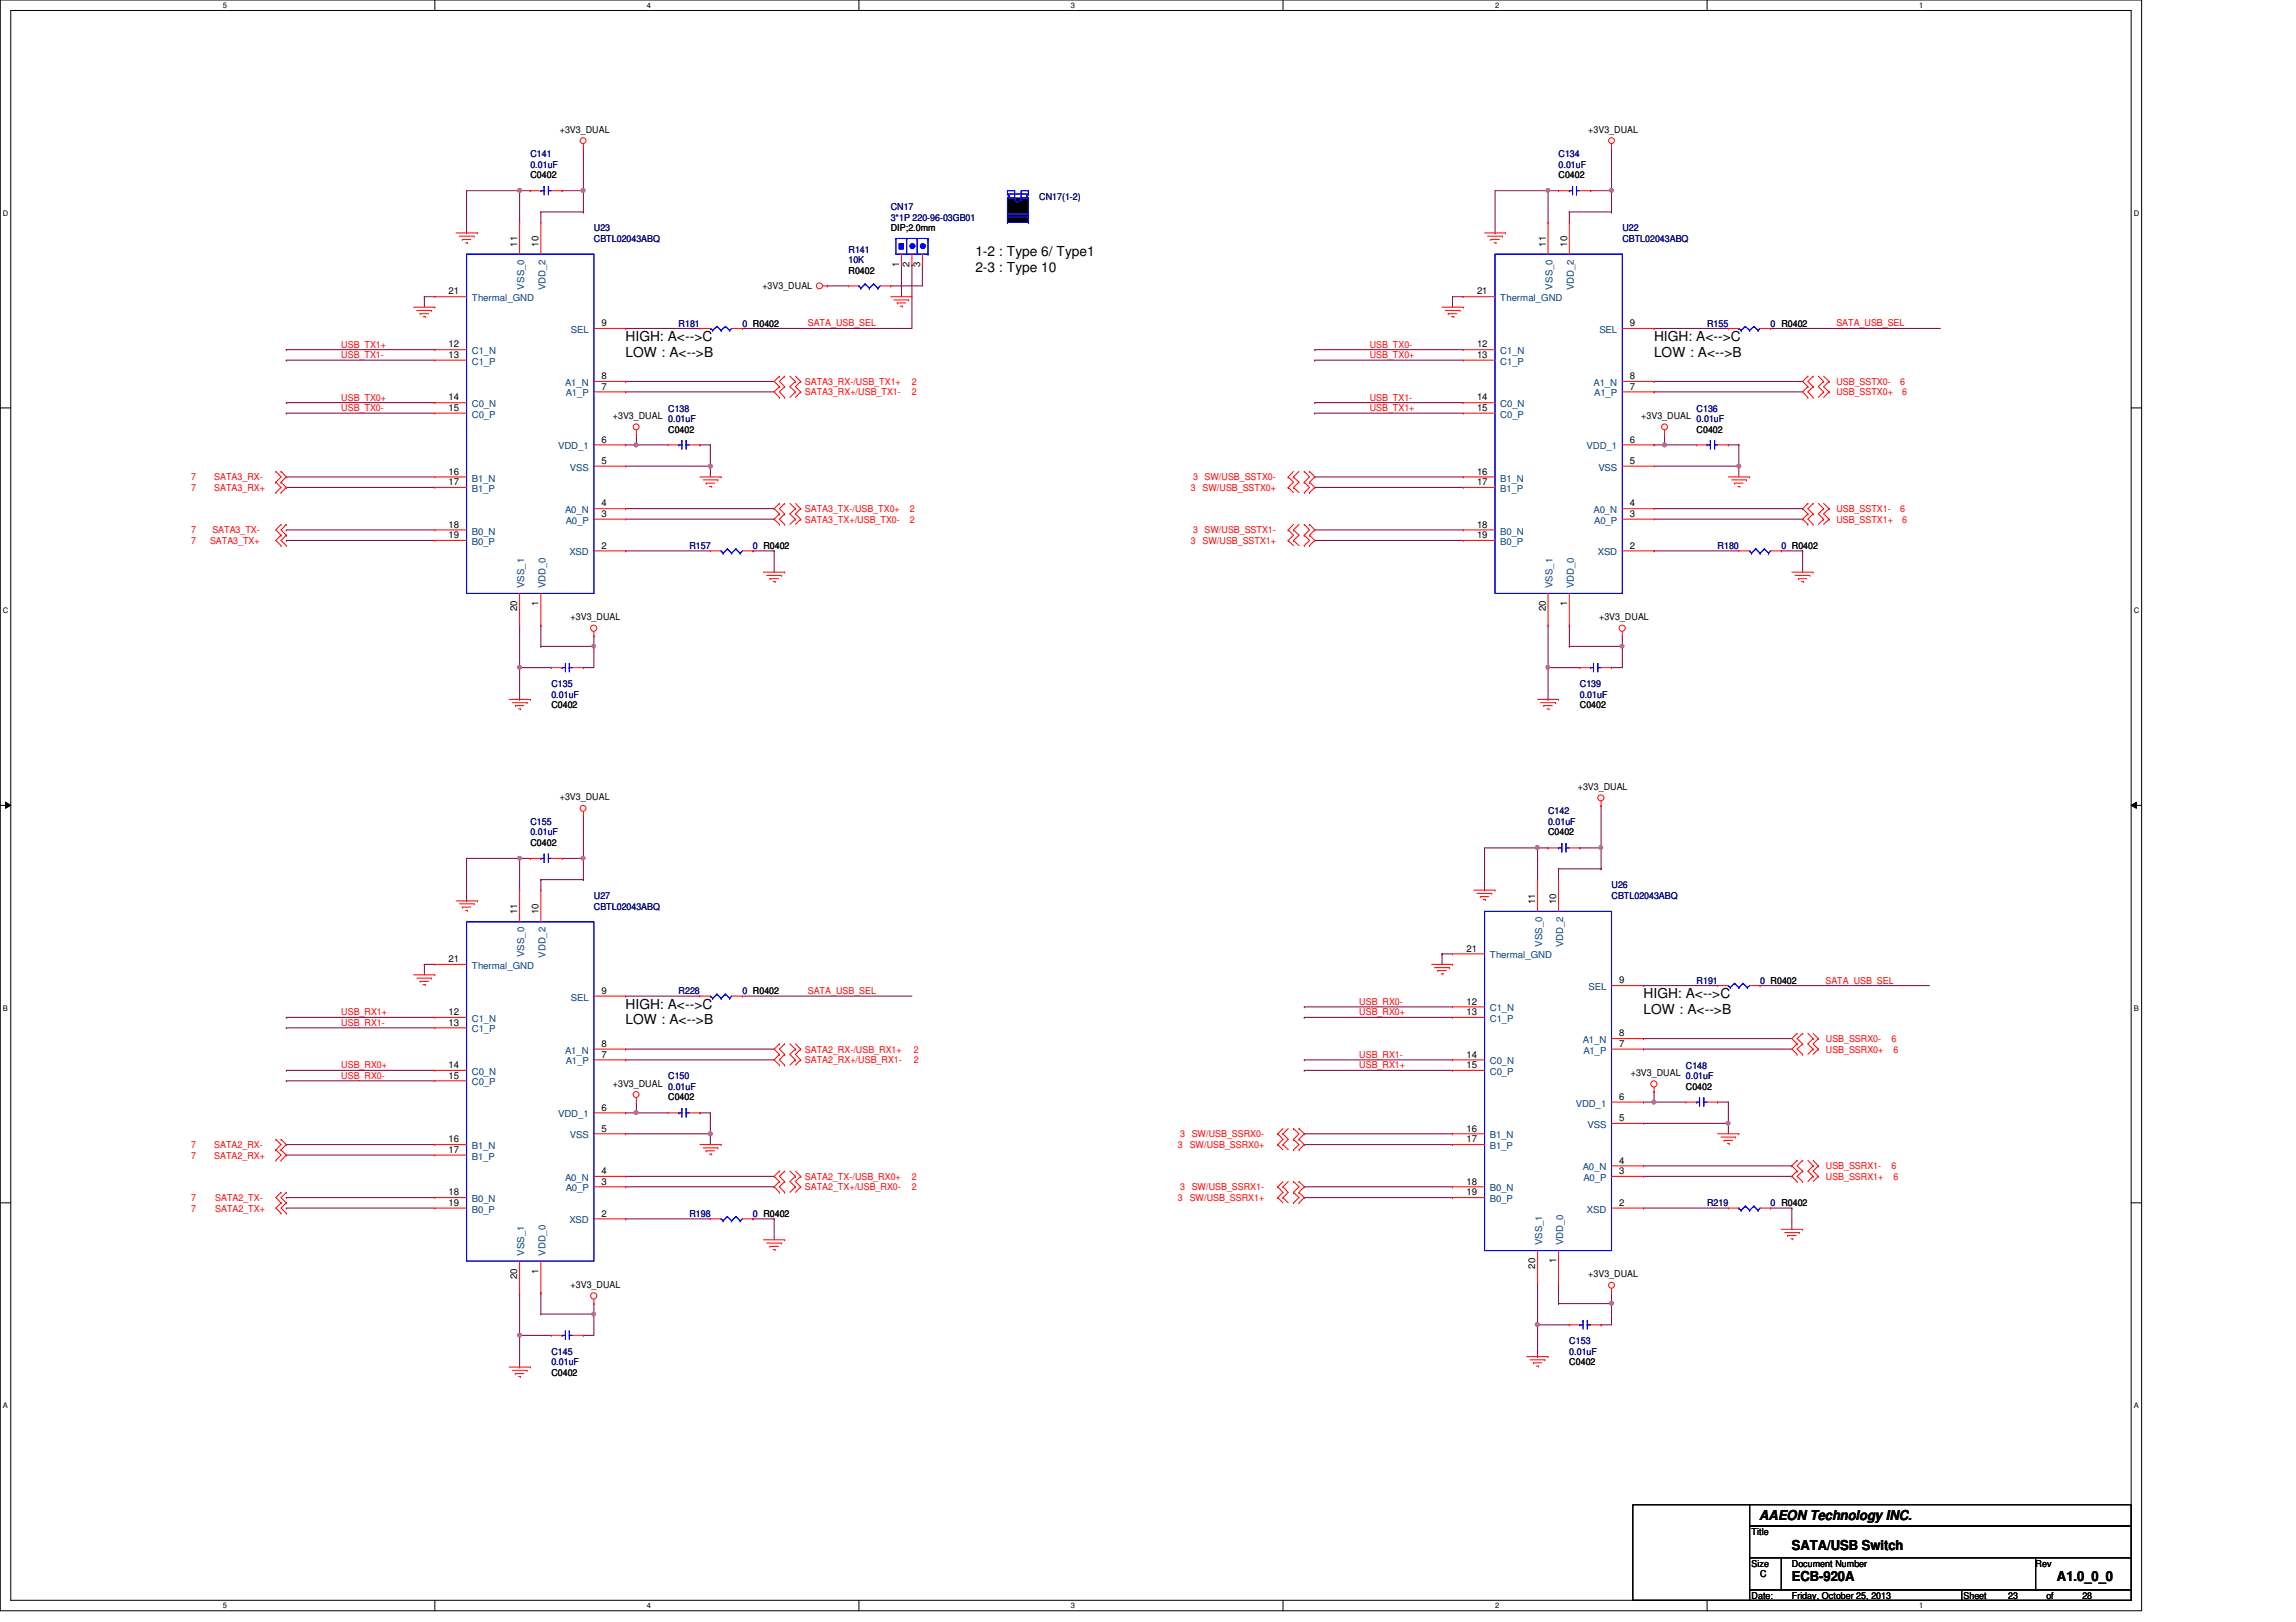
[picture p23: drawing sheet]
<svg xmlns="http://www.w3.org/2000/svg" width="297mm" height="210mm" viewBox="0 0 297 210" stroke-linecap="round" stroke-linejoin="round" font-family="sans-serif">
<defs><g id="words">
<g font-size="1.8">
<text x="126.2" y="33.1">1-2 : Type 6/ Type1</text>
<text x="126.2" y="35.2">2-3 : Type 10</text>
<text x="80.9" y="44.1">HIGH: A&lt;--&gt;C</text>
<text x="80.9" y="46.1">LOW : A&lt;--&gt;B</text>
<text x="214" y="44.1">HIGH: A&lt;--&gt;C</text>
<text x="214" y="46.1">LOW : A&lt;--&gt;B</text>
<text x="80.9" y="130.5">HIGH: A&lt;--&gt;C</text>
<text x="212.6" y="129.2">HIGH: A&lt;--&gt;C</text>
<text x="212.6" y="131.2">LOW : A&lt;--&gt;B</text>
<text x="80.9" y="132.5">LOW : A&lt;--&gt;B</text>
<text x="227.6" y="196.8">AAEON Technology INC.</text>
<text x="231.8" y="200.5">SATA/USB Switch</text>
<text x="231.8" y="204.6">ECB-920A</text>
<text x="266.1" y="204.6">A1.0_0_0</text>
</g>
<g font-size="1.2">
<text x="72.4" y="17.2">+3V3_DUAL</text>
<text x="205.5" y="17.2">+3V3_DUAL</text>
<text x="68.6" y="23.1">C0402</text>
<text x="201.6" y="23.1">C0402</text>
<text x="115.2" y="29.9">DIP;2.0mm</text>
<text x="66.9" y="31.9" transform="rotate(-90 66.9 31.9)">11</text>
<text x="69.7" y="31.9" transform="rotate(-90 69.7 31.9)">10</text>
<text x="109.8" y="35.4">R0402</text>
<text x="116.3" y="34.5" transform="rotate(-90 116.3 34.5)">1</text>
<text x="117.7" y="34.5" transform="rotate(-90 117.7 34.5)">2</text>
<text x="119" y="34.5" transform="rotate(-90 119 34.5)">3</text>
<text x="200" y="31.9" transform="rotate(-90 200 31.9)">11</text>
<text x="202.7" y="31.9" transform="rotate(-90 202.7 31.9)">10</text>
<text x="58" y="38.1">21</text>
<text x="98.6" y="37.3">+3V3_DUAL</text>
<text x="191.1" y="38.1">21</text>
<text x="58" y="45">12</text>
<text x="58" y="46.3">13</text>
<text x="77.8" y="42.2">9</text>
<text x="191.1" y="45">12</text>
<text x="191.1" y="46.3">13</text>
<text x="210.9" y="42.2">9</text>
<text x="58" y="51.8">14</text>
<text x="58" y="53.2">15</text>
<text x="77.8" y="50.4">7</text>
<text x="77.8" y="49.1">8</text>
<text x="191.1" y="51.8">14</text>
<text x="191.1" y="53.2">15</text>
<text x="210.9" y="50.4">7</text>
<text x="210.9" y="49.1">8</text>
<text x="77.8" y="57.3">6</text>
<text x="79.3" y="54.2">+3V3_DUAL</text>
<text x="86.4" y="56">C0402</text>
<text x="210.9" y="57.3">6</text>
<text x="212.3" y="54.2">+3V3_DUAL</text>
<text x="219.5" y="56">C0402</text>
<text x="58" y="61.4">16</text>
<text x="58" y="62.8">17</text>
<text x="77.8" y="65.5">4</text>
<text x="77.8" y="60">5</text>
<text x="191.1" y="61.4">16</text>
<text x="191.1" y="62.8">17</text>
<text x="210.9" y="65.5">4</text>
<text x="210.9" y="60">5</text>
<text x="58" y="69.6">19</text>
<text x="58" y="68.3">18</text>
<text x="77.8" y="66.9">3</text>
<text x="77.8" y="71">2</text>
<text x="191.1" y="69.6">19</text>
<text x="191.1" y="68.3">18</text>
<text x="210.9" y="66.9">3</text>
<text x="210.9" y="71">2</text>
<text x="66.9" y="79.1" transform="rotate(-90 66.9 79.1)">20</text>
<text x="69.7" y="78.4" transform="rotate(-90 69.7 78.4)">1</text>
<text x="73.8" y="80.3">+3V3_DUAL</text>
<text x="200" y="79.1" transform="rotate(-90 200 79.1)">20</text>
<text x="202.7" y="78.4" transform="rotate(-90 202.7 78.4)">1</text>
<text x="206.9" y="80.3">+3V3_DUAL</text>
<text x="71.3" y="91.7">C0402</text>
<text x="204.4" y="91.7">C0402</text>
<text x="72.4" y="103.6">+3V3_DUAL</text>
<text x="204.1" y="102.2">+3V3_DUAL</text>
<text x="68.6" y="109.5">C0402</text>
<text x="200.3" y="108.1">C0402</text>
<text x="66.9" y="118.3" transform="rotate(-90 66.9 118.3)">11</text>
<text x="69.7" y="118.3" transform="rotate(-90 69.7 118.3)">10</text>
<text x="198.6" y="117" transform="rotate(-90 198.6 117)">11</text>
<text x="201.3" y="117" transform="rotate(-90 201.3 117)">10</text>
<text x="58" y="124.5">21</text>
<text x="189.7" y="123.1">21</text>
<text x="58" y="131.4">12</text>
<text x="77.8" y="128.6">9</text>
<text x="189.7" y="130">12</text>
<text x="189.7" y="131.4">13</text>
<text x="209.5" y="127.3">9</text>
<text x="58" y="132.7">13</text>
<text x="77.8" y="136.9">7</text>
<text x="77.8" y="135.5">8</text>
<text x="189.7" y="136.9">14</text>
<text x="209.5" y="135.5">7</text>
<text x="209.5" y="134.1">8</text>
<text x="58" y="138.2">14</text>
<text x="58" y="139.6">15</text>
<text x="77.8" y="143.7">6</text>
<text x="79.3" y="140.6">+3V3_DUAL</text>
<text x="86.4" y="142.4">C0402</text>
<text x="189.7" y="138.2">15</text>
<text x="209.5" y="142.3">6</text>
<text x="211" y="139.2">+3V3_DUAL</text>
<text x="218.1" y="141">C0402</text>
<text x="58" y="147.8">16</text>
<text x="58" y="149.2">17</text>
<text x="77.8" y="146.4">5</text>
<text x="189.7" y="146.4">16</text>
<text x="189.7" y="147.8">17</text>
<text x="209.5" y="145.1">5</text>
<text x="58" y="154.7">18</text>
<text x="77.8" y="153.3">3</text>
<text x="77.8" y="151.9">4</text>
<text x="189.7" y="154.7">19</text>
<text x="189.7" y="153.3">18</text>
<text x="209.5" y="151.9">3</text>
<text x="209.5" y="150.6">4</text>
<text x="58" y="156">19</text>
<text x="77.8" y="157.4">2</text>
<text x="209.5" y="156">2</text>
<text x="66.9" y="165.5" transform="rotate(-90 66.9 165.5)">20</text>
<text x="69.7" y="164.8" transform="rotate(-90 69.7 164.8)">1</text>
<text x="73.8" y="166.7">+3V3_DUAL</text>
<text x="198.6" y="164.2" transform="rotate(-90 198.6 164.2)">20</text>
<text x="201.3" y="163.5" transform="rotate(-90 201.3 163.5)">1</text>
<text x="205.5" y="165.3">+3V3_DUAL</text>
<text x="71.3" y="178.1">C0402</text>
<text x="203" y="176.7">C0402</text>
<text x="226.6" y="198.6">Title</text>
<text x="226.6" y="202.7">Size</text>
<text x="231.8" y="202.7">Document Number</text>
<text x="263.4" y="202.7">Rev</text>
<text x="226.6" y="206.9">Date:</text>
<text x="227.7" y="204.1">C</text>
<text x="231.8" y="206.9">Friday, October 25, 2013</text>
<text x="254" y="206.9">Sheet</text>
<text x="259.8" y="206.9">23</text>
<text x="264.7" y="206.9">of</text>
<text x="269.4" y="206.9">28</text>
</g>
<g font-size="1.2" fill="#000080">
<text x="68.6" y="20.3">C141</text>
<text x="68.6" y="21.7">0.01uF</text>
<text x="201.6" y="20.3">C134</text>
<text x="201.6" y="21.7">0.01uF</text>
<text x="76.8" y="29.9">U23</text>
<text x="115.2" y="27.2">CN17</text>
<text x="115.2" y="28.6">3*1P 220-96-03GB01</text>
<text x="134.4" y="25.8">CN17(1-2)</text>
<text x="209.9" y="29.9">U22</text>
<text x="76.8" y="31.3">CBTL02043ABQ</text>
<text x="109.8" y="32.7">R141</text>
<text x="109.8" y="34">10K</text>
<text x="209.9" y="31.3">CBTL02043ABQ</text>
<text x="87.8" y="42.3">R181</text>
<text x="96.1" y="42.3">0 R0402</text>
<text x="220.8" y="42.3">R155</text>
<text x="229.1" y="42.3">0 R0402</text>
<text x="86.4" y="53.3">C138</text>
<text x="219.5" y="53.3">C136</text>
<text x="86.4" y="54.6">0.01uF</text>
<text x="219.5" y="54.6">0.01uF</text>
<text x="89.2" y="71.1">R157</text>
<text x="97.4" y="71.1">0 R0402</text>
<text x="222.2" y="71.1">R180</text>
<text x="230.5" y="71.1">0 R0402</text>
<text x="71.3" y="88.9">C135</text>
<text x="204.4" y="88.9">C139</text>
<text x="71.3" y="90.3">0.01uF</text>
<text x="204.4" y="90.3">0.01uF</text>
<text x="68.6" y="106.7">C155</text>
<text x="200.3" y="105.4">C142</text>
<text x="200.3" y="106.7">0.01uF</text>
<text x="68.6" y="108.1">0.01uF</text>
<text x="76.8" y="116.3">U27</text>
<text x="76.8" y="117.7">CBTL02043ABQ</text>
<text x="208.5" y="115">U26</text>
<text x="208.5" y="116.3">CBTL02043ABQ</text>
<text x="87.8" y="128.7">R228</text>
<text x="96.1" y="128.7">0 R0402</text>
<text x="219.5" y="127.3">R191</text>
<text x="227.7" y="127.3">0 R0402</text>
<text x="86.4" y="139.7">C150</text>
<text x="86.4" y="141">0.01uF</text>
<text x="218.1" y="138.3">C148</text>
<text x="218.1" y="139.7">0.01uF</text>
<text x="89.2" y="157.5">R198</text>
<text x="97.4" y="157.5">0 R0402</text>
<text x="220.8" y="156.1">R219</text>
<text x="229.1" y="156.1">0 R0402</text>
<text x="203" y="173.9">C153</text>
<text x="71.3" y="175.3">C145</text>
<text x="71.3" y="176.7">0.01uF</text>
<text x="203" y="175.3">0.01uF</text>
</g>
<g font-size="1.2" fill="#004080">
<text x="61" y="39">Thermal_GND</text>
<text x="67.8" y="37.5" transform="rotate(-90 67.8 37.5)">VSS_0</text>
<text x="70.6" y="37.5" transform="rotate(-90 70.6 37.5)">VDD_2</text>
<text x="194.1" y="39">Thermal_GND</text>
<text x="200.9" y="37.5" transform="rotate(-90 200.9 37.5)">VSS_0</text>
<text x="203.6" y="37.5" transform="rotate(-90 203.6 37.5)">VDD_2</text>
<text x="61" y="45.8">C1_N</text>
<text x="61" y="47.2">C1_P</text>
<text x="73.9" y="43.1">SEL</text>
<text x="194.1" y="45.8">C1_N</text>
<text x="194.1" y="47.2">C1_P</text>
<text x="206.9" y="43.1">SEL</text>
<text x="61" y="52.7">C0_N</text>
<text x="73.1" y="50">A1_N</text>
<text x="73.2" y="51.3">A1_P</text>
<text x="194.1" y="52.7">C0_N</text>
<text x="206.2" y="50">A1_N</text>
<text x="206.2" y="51.3">A1_P</text>
<text x="61" y="54.1">C0_P</text>
<text x="72.2" y="58.2">VDD_1</text>
<text x="194.1" y="54.1">C0_P</text>
<text x="205.3" y="58.2">VDD_1</text>
<text x="61" y="62.3">B1_N</text>
<text x="61" y="63.7">B1_P</text>
<text x="73.7" y="60.9">VSS</text>
<text x="194.1" y="62.3">B1_N</text>
<text x="194.1" y="63.7">B1_P</text>
<text x="206.8" y="60.9">VSS</text>
<text x="61" y="70.5">B0_P</text>
<text x="61" y="69.2">B0_N</text>
<text x="73.1" y="66.4">A0_N</text>
<text x="73.2" y="67.8">A0_P</text>
<text x="73.7" y="71.9">XSD</text>
<text x="194.1" y="70.5">B0_P</text>
<text x="194.1" y="69.2">B0_N</text>
<text x="206.2" y="66.4">A0_N</text>
<text x="206.2" y="67.8">A0_P</text>
<text x="206.7" y="71.9">XSD</text>
<text x="67.8" y="76.1" transform="rotate(-90 67.8 76.1)">VSS_1</text>
<text x="70.6" y="76.1" transform="rotate(-90 70.6 76.1)">VDD_0</text>
<text x="200.9" y="76.1" transform="rotate(-90 200.9 76.1)">VSS_1</text>
<text x="203.6" y="76.1" transform="rotate(-90 203.6 76.1)">VDD_0</text>
<text x="61" y="125.4">Thermal_GND</text>
<text x="67.8" y="123.9" transform="rotate(-90 67.8 123.9)">VSS_0</text>
<text x="70.6" y="124" transform="rotate(-90 70.6 124)">VDD_2</text>
<text x="192.7" y="124">Thermal_GND</text>
<text x="199.5" y="122.5" transform="rotate(-90 199.5 122.5)">VSS_0</text>
<text x="202.2" y="122.6" transform="rotate(-90 202.2 122.6)">VDD_2</text>
<text x="73.9" y="129.5">SEL</text>
<text x="192.7" y="130.9">C1_N</text>
<text x="205.5" y="128.1">SEL</text>
<text x="61" y="132.2">C1_N</text>
<text x="61" y="133.6">C1_P</text>
<text x="73.1" y="136.4">A1_N</text>
<text x="73.2" y="137.8">A1_P</text>
<text x="192.7" y="137.8">C0_N</text>
<text x="192.7" y="132.2">C1_P</text>
<text x="204.8" y="135">A1_N</text>
<text x="204.8" y="136.4">A1_P</text>
<text x="61" y="139.1">C0_N</text>
<text x="61" y="140.5">C0_P</text>
<text x="192.7" y="139.1">C0_P</text>
<text x="203.9" y="143.2">VDD_1</text>
<text x="61" y="148.7">B1_N</text>
<text x="72.2" y="144.6">VDD_1</text>
<text x="73.7" y="147.3">VSS</text>
<text x="192.7" y="147.3">B1_N</text>
<text x="192.7" y="148.7">B1_P</text>
<text x="205.4" y="146">VSS</text>
<text x="61" y="150.1">B1_P</text>
<text x="61" y="155.6">B0_N</text>
<text x="73.1" y="152.8">A0_N</text>
<text x="73.2" y="154.2">A0_P</text>
<text x="192.7" y="155.6">B0_P</text>
<text x="192.7" y="154.2">B0_N</text>
<text x="204.8" y="151.5">A0_N</text>
<text x="204.8" y="152.8">A0_P</text>
<text x="61" y="156.9">B0_P</text>
<text x="73.7" y="158.3">XSD</text>
<text x="199.5" y="161.2" transform="rotate(-90 199.5 161.2)">VSS_1</text>
<text x="202.2" y="161.2" transform="rotate(-90 202.2 161.2)">VDD_0</text>
<text x="205.3" y="156.9">XSD</text>
<text x="67.8" y="162.5" transform="rotate(-90 67.8 162.5)">VSS_1</text>
<text x="70.6" y="162.5" transform="rotate(-90 70.6 162.5)">VDD_0</text>
</g>
<g font-size="1.2" fill="#f00">
<text x="44.2" y="46.4">USB_TX1-</text>
<text x="44.2" y="45">USB_TX1+</text>
<text x="104.5" y="42.2">SATA_USB_SEL</text>
<text x="177.2" y="46.4">USB_TX0+</text>
<text x="177.2" y="45">USB_TX0-</text>
<text x="237.6" y="42.2">SATA_USB_SEL</text>
<text x="44.2" y="53.2">USB_TX0-</text>
<text x="44.2" y="51.9">USB_TX0+</text>
<text x="104.1" y="51.2">SATA3_RX+/USB_TX1-</text>
<text x="104.1" y="49.8">SATA3_RX-/USB_TX1+</text>
<text x="118" y="51.2">2</text>
<text x="118" y="49.8">2</text>
<text x="177.2" y="51.9">USB_TX1-</text>
<text x="177.2" y="53.2">USB_TX1+</text>
<text x="237.6" y="51.2">USB_SSTX0+</text>
<text x="237.6" y="49.8">USB_SSTX0-</text>
<text x="245.8" y="49.8">6</text>
<text x="246.1" y="51.2">6</text>
<text x="24.7" y="62.1">7</text>
<text x="24.7" y="63.5">7</text>
<text x="27.7" y="62.1">SATA3_RX-</text>
<text x="27.7" y="63.5">SATA3_RX+</text>
<text x="154" y="63.5">3</text>
<text x="154.3" y="62.1">3 SW/USB_SSTX0-</text>
<text x="155.6" y="63.5">SW/USB_SSTX0+</text>
<text x="24.7" y="70.4">7</text>
<text x="24.7" y="69">7</text>
<text x="27.2" y="70.4">SATA3_TX+</text>
<text x="27.5" y="69">SATA3_TX-</text>
<text x="104.1" y="67.6">SATA3_TX+/USB_TX0-</text>
<text x="104.1" y="66.3">SATA3_TX-/USB_TX0+</text>
<text x="117.7" y="67.6">2</text>
<text x="117.7" y="66.3">2</text>
<text x="154" y="70.4">3</text>
<text x="154.3" y="69">3 SW/USB_SSTX1-</text>
<text x="155.6" y="70.4">SW/USB_SSTX1+</text>
<text x="237.6" y="66.3">USB_SSTX1-</text>
<text x="237.6" y="67.6">USB_SSTX1+</text>
<text x="245.8" y="66.3">6</text>
<text x="246.1" y="67.6">6</text>
<text x="44.2" y="131.4">USB_RX1+</text>
<text x="104.5" y="128.7">SATA_USB_SEL</text>
<text x="175.8" y="130">USB_RX0-</text>
<text x="175.8" y="131.4">USB_RX0+</text>
<text x="236.2" y="127.3">SATA_USB_SEL</text>
<text x="44.2" y="132.8">USB_RX1-</text>
<text x="104.1" y="136.2">SATA2_RX-/USB_RX1+</text>
<text x="104.1" y="137.6">SATA2_RX+/USB_RX1-</text>
<text x="118.2" y="137.6">2</text>
<text x="118.2" y="136.2">2</text>
<text x="175.8" y="136.9">USB_RX1-</text>
<text x="236.2" y="134.9">USB_SSRX0-</text>
<text x="236.2" y="136.2">USB_SSRX0+</text>
<text x="244.7" y="134.9">6</text>
<text x="245" y="136.2">6</text>
<text x="44.2" y="138.3">USB_RX0+</text>
<text x="44.2" y="139.6">USB_RX0-</text>
<text x="175.8" y="138.3">USB_RX1+</text>
<text x="24.7" y="148.6">7</text>
<text x="24.7" y="149.9">7</text>
<text x="27.7" y="148.6">SATA2_RX-</text>
<text x="27.7" y="149.9">SATA2_RX+</text>
<text x="152.4" y="148.6">3</text>
<text x="152.7" y="147.2">3 SW/USB_SSRX0-</text>
<text x="153.9" y="148.6">SW/USB_SSRX0+</text>
<text x="24.7" y="155.4">7</text>
<text x="27.9" y="155.4">SATA2_TX-</text>
<text x="104.1" y="154.1">SATA2_TX+/USB_RX0-</text>
<text x="104.1" y="152.7">SATA2_TX-/USB_RX0+</text>
<text x="118" y="154.1">2</text>
<text x="118" y="152.7">2</text>
<text x="152.4" y="155.4">3</text>
<text x="152.7" y="154.1">3 SW/USB_SSRX1-</text>
<text x="153.9" y="155.4">SW/USB_SSRX1+</text>
<text x="236.2" y="151.3">USB_SSRX1-</text>
<text x="236.2" y="152.7">USB_SSRX1+</text>
<text x="244.7" y="151.3">6</text>
<text x="245" y="152.7">6</text>
<text x="24.7" y="156.8">7</text>
<text x="27.9" y="156.8">SATA2_TX+</text>
</g>
<g font-size="1">
<text x="28.8" y="1">5</text>
<text x="83.7" y="1">4</text>
<text x="138.6" y="1">3</text>
<text x="193.4" y="1">2</text>
<text x="248.3" y="1">1</text>
<text x=".4" y="27.9">D</text>
<text x="276.1" y="27.9">D</text>
<text x=".4" y="79.4">C</text>
<text x="276.1" y="79.4">C</text>
<text x=".4" y="130.8">B</text>
<text x="276.1" y="130.8">B</text>
<text x=".4" y="182.2">A</text>
<text x="276.1" y="182.2">A</text>
<text x="28.8" y="208.1">5</text>
<text x="83.7" y="208.1">4</text>
<text x="138.6" y="208.1">3</text>
<text x="193.4" y="208.1">2</text>
<text x="248.3" y="208.1">1</text>
</g>
</g></defs>
<path d="M0 0h277.1v208.4h-277.1zM1.4 1.4h274.3v205.7h-274.3z" fill="none" stroke="#000" stroke-width=".13"/>
<g fill="#fff">
<path d="M28.8 .1h.6v1.1h-.6z"/>
<path d="M28.8 207.2h.6v1.1h-.6z"/>
</g>
<path d="M56.3 0v1.4M56.3 207.1v1.3" fill="none" stroke="#000" stroke-width=".13"/>
<g fill="#fff">
<path d="M83.7 .1h.5v1.1h-.5z"/>
<path d="M83.7 207.2h.5v1.1h-.5z"/>
</g>
<path d="M111.1 0v1.4M111.1 207.1v1.3" fill="none" stroke="#000" stroke-width=".13"/>
<g fill="#fff">
<path d="M138.6 .1h.5v1.1h-.5z"/>
<path d="M138.6 207.2h.5v1.1h-.5z"/>
</g>
<path d="M166 0v1.4M166 207.1v1.3" fill="none" stroke="#000" stroke-width=".13"/>
<g fill="#fff">
<path d="M193.4 .1h.6v1.1h-.6z"/>
<path d="M193.4 207.2h.6v1.1h-.6z"/>
</g>
<path d="M220.8 0v1.4M220.8 207.1v1.3" fill="none" stroke="#000" stroke-width=".13"/>
<g fill="#fff">
<path d="M248.3 .1h.5v1.1h-.5z"/>
<path d="M248.3 207.2h.5v1.1h-.5z"/>
<path d="M.4 27.1h.7v1.1h-.7z"/>
<path d="M276.1 27.1h.7v1.1h-.7z"/>
<path d="M.4 78.5h.7v1.1h-.7z"/>
<path d="M276.1 78.5h.7v1.1h-.7z"/>
</g>
<path d="M0 52.8h1.4M275.7 52.8h1.4" fill="none" stroke="#000" stroke-width=".13"/>
<g fill="#fff">
<path d="M.4 129.9h.6v1.1h-.6z"/>
<path d="M276.1 129.9h.6v1.1h-.6z"/>
</g>
<path d="M0 104.2h1.4M.7 103.8l.7 .4-.7 .4zM275.7 104.2l.7-.4v.8zM275.7 104.2h1.4" fill="none" stroke="#000" stroke-width=".13"/>
<path d="M.7 103.8l.7 .4-.7 .4zM275.7 104.2l.7-.4v.8z" fill="#000"/>
<g fill="#fff">
<path d="M.4 181.4h.6v1.1h-.6z"/>
<path d="M276.1 181.4h.6v1.1h-.6z"/>
</g>
<path d="M130.3 25.6h2.7v3.2h-2.7zM0 155.7h1.4M275.7 155.7h1.4" fill="none" stroke="#000" stroke-width=".13"/>
<path d="M130.3 25.6h2.7v3.2h-2.7z" fill-rule="evenodd" fill="#000"/>
<path d="M67.2 86.4h.1M67.2 80.9h.1M67.2 86.4h4.1M67.2 80.9v5.5M76.8 82.3h.1M76.8 82.3v1.4" fill="none" stroke="#800040" stroke-width=".13"/>
<circle cx="67.2" cy="86.4" r=".26" fill="#f0f"/>
<circle cx="67.2" cy="86.4" r=".26" fill="none" stroke="#f0f" stroke-width=".13"/>
<path d="M75.5 19.2h.1M75.5 19.2v5.5M82.3 57.6h.1M82.3 57.6h4.1M67.2 90.5h.1M67.2 86.4v4.1" fill="none" stroke="#800040" stroke-width=".13"/>
<circle cx="82.3" cy="57.6" r=".26" fill="#f0f"/>
<circle cx="82.3" cy="57.6" r=".26" fill="none" stroke="#f0f" stroke-width=".13"/>
<path d="M60.4 30.1h.1M60.4 24.7v5.4M67.2 28.8h.1M68.6 24.7h.1M68.6 24.7h-1.4v4.1M72.7 24.7h.1M72.7 24.7h2.8M80.9 57.6h.1M82.3 56.2h.1M82.3 56.2v1.4h-1.4" fill="none" stroke="#800040" stroke-width=".13"/>
<circle cx="75.4" cy="24.6" r=".26" fill="#f0f"/>
<circle cx="75.4" cy="24.6" r=".26" fill="none" stroke="#f0f" stroke-width=".13"/>
<path d="M60.4 24.7h6.8M67.2 24.7h.1M70 27.4h.1M70 27.4v1.4M70 27.4h5.5M75.5 27.4h.1M75.5 24.7v2.7" fill="none" stroke="#800040" stroke-width=".13"/>
<circle cx="67.2" cy="24.6" r=".26" fill="#f0f"/>
<circle cx="67.2" cy="24.6" r=".26" fill="none" stroke="#f0f" stroke-width=".13"/>
<path d="M80.9 60.3h11M91.9 60.3h.1M70 83.7h.1M70 83.7h6.8" fill="none" stroke="#800040" stroke-width=".13"/>
<path d="M76.6 83.5h.4v.1v.2l-.2 .1-.2-.1z" fill-rule="evenodd" fill="#f0f"/>
<path d="M76.6 83.5h.4v.1v.2l-.2 .1-.2-.1z" fill="none" stroke="#f0f" stroke-width=".13"/>
<path d="M90.5 57.6h.1M90.5 57.6h1.4M91.9 57.6h.1M91.9 57.6v4.1M80.9 71.3h.1M80.9 71.3h11M91.9 60.3h.1M70 80.9h.1M70 80.9v2.8M75.5 86.4h.1M76.8 83.7h.1M76.8 83.7v2.7h-1.3" fill="none" stroke="#800040" stroke-width=".13"/>
<circle cx="91.9" cy="60.3" r=".26" fill="#f0f"/>
<circle cx="91.9" cy="60.3" r=".26" fill="none" stroke="#f0f" stroke-width=".13"/>
<g fill="none" stroke="#800040" stroke-width=".13">
<path d="M54.9 38.4h.1M54.9 38.4h1.4M54.9 38.4v1.4M118 34.3h.1M118 34.3v8.2h-21.9M80.9 50.7h.1M80.9 49.4h.1M80.9 50.7h19.3M80.9 49.4h19.3M96.1 42.5h.1M80.9 65.8h19.3M80.9 67.2h19.3"/>
<path d="M97.4 71.3h.1M97.4 71.3h2.8M100.2 71.3h.1M100.2 65.8h.1M100.2 67.2h.1M100.2 71.3v2.7M67.2 172.8h.1M67.2 167.3h.1M67.2 172.8h4.1M67.2 167.3v5.5M76.8 168.7h.1M76.8 168.7v1.4"/>
</g>
<circle cx="67.2" cy="172.8" r=".25" fill="#f0f"/>
<circle cx="67.2" cy="172.8" r=".25" fill="none" stroke="#f0f" stroke-width=".13"/>
<path d="M75.5 105.6h.1M75.5 105.6v5.5M82.3 144h.1M82.3 144h4.1M67.2 176.9h.1M67.2 172.8v4.1" fill="none" stroke="#800040" stroke-width=".13"/>
<circle cx="82.3" cy="144" r=".26" fill="#f0f"/>
<circle cx="82.3" cy="144" r=".26" fill="none" stroke="#f0f" stroke-width=".13"/>
<path d="M60.4 116.6h.1M60.4 111.1v5.5M67.2 115.2h.1M68.6 111.1h.1M68.6 111.1h-1.4v4.1M72.7 111.1h.1M72.7 111.1h2.8M80.9 144h.1M82.3 142.6h.1M82.3 142.6v1.4h-1.4" fill="none" stroke="#800040" stroke-width=".13"/>
<circle cx="75.4" cy="111" r=".25" fill="#f0f"/>
<circle cx="75.4" cy="111" r=".25" fill="none" stroke="#f0f" stroke-width=".13"/>
<path d="M60.4 111.1h6.8M67.2 111.1h.1M70 113.8h.1M70 113.8v1.4M70 113.8h5.5M75.5 113.8h.1M75.5 111.1v2.7" fill="none" stroke="#800040" stroke-width=".13"/>
<circle cx="67.2" cy="111" r=".25" fill="#f0f"/>
<circle cx="67.2" cy="111" r=".25" fill="none" stroke="#f0f" stroke-width=".13"/>
<path d="M80.9 146.7h11M91.9 146.7h.1M70 170.1h.1M70 170.1h6.8" fill="none" stroke="#800040" stroke-width=".13"/>
<path d="M76.6 169.9l.2-.1 .2 .1v.3l-.2 .1-.2-.1z" fill-rule="evenodd" fill="#f0f"/>
<path d="M76.6 169.9l.2-.1 .2 .1v.3l-.2 .1-.2-.1z" fill="none" stroke="#f0f" stroke-width=".13"/>
<path d="M80.9 157.7h.1M80.9 157.7h11M90.5 144h.1M90.5 144h1.4M91.9 144h.1M91.9 146.7h.1M91.9 144v4.1M70 167.3h.1M70 167.3v2.8M75.5 172.8h.1M76.8 170.1h.1M76.8 170.1v2.7h-1.3" fill="none" stroke="#800040" stroke-width=".13"/>
<circle cx="91.9" cy="146.7" r=".26" fill="#f0f"/>
<circle cx="91.9" cy="146.7" r=".26" fill="none" stroke="#f0f" stroke-width=".13"/>
<g fill="none" stroke="#800040" stroke-width=".13">
<path d="M200.3 86.4h.1M200.3 80.9h.1M200.3 86.4h4.1M200.3 80.9v5.5M209.9 82.3h.1M209.9 82.3v1.4M54.9 124.8h.1M54.9 124.8h1.4M54.9 124.8v1.4M80.9 137.2h.1M80.9 135.8h.1M80.9 137.2h19.3"/>
<path d="M80.9 135.8h19.3M80.9 152.2h19.3M80.9 153.6h19.3M97.4 157.7h.1M97.4 157.7h2.8M100.2 157.7h.1M100.2 152.2h.1M100.2 153.6h.1M100.2 157.7v2.7"/>
</g>
<path d="M200.1 86.2l.1-.1 .2 .1v.3l-.2 .1-.1-.1z" fill-rule="evenodd" fill="#f0f"/>
<path d="M200.1 86.2l.1-.1 .2 .1v.3l-.2 .1-.1-.1z" fill="none" stroke="#f0f" stroke-width=".13"/>
<path d="M208.5 19.2h.1M208.5 19.2v5.5M215.3 57.6h.1M215.3 57.6h4.2M200.3 90.5h.1M200.3 86.4v4.1" fill="none" stroke="#800040" stroke-width=".13"/>
<circle cx="215.3" cy="57.6" r=".26" fill="#f0f"/>
<circle cx="215.3" cy="57.6" r=".26" fill="none" stroke="#f0f" stroke-width=".13"/>
<path d="M193.4 30.1h.1M193.4 24.7v5.4M200.3 28.8h.1M201.6 24.7h.1M201.6 24.7h-1.3v4.1M205.8 24.7h.1M205.8 24.7h2.7M214 57.6h.1M215.3 56.2h.1M215.3 56.2v1.4h-1.3" fill="none" stroke="#800040" stroke-width=".13"/>
<circle cx="208.5" cy="24.6" r=".26" fill="#f0f"/>
<circle cx="208.5" cy="24.6" r=".26" fill="none" stroke="#f0f" stroke-width=".13"/>
<path d="M193.4 24.7h6.9M200.3 24.7h.1M203 27.4h.1M203 27.4v1.4M203 27.4h5.5M208.5 27.4h.1M208.5 24.7v2.7" fill="none" stroke="#800040" stroke-width=".13"/>
<path d="M200.1 24.4h.1l.2 .1v.3l-.2 .1-.1-.1z" fill-rule="evenodd" fill="#f0f"/>
<path d="M200.1 24.4h.1l.2 .1v.3l-.2 .1-.1-.1z" fill="none" stroke="#f0f" stroke-width=".13"/>
<path d="M214 60.3h11M225 60.3h.1M203 83.7h.1M203 83.7h6.9" fill="none" stroke="#800040" stroke-width=".13"/>
<circle cx="209.8" cy="83.6" r=".25" fill="#f0f"/>
<circle cx="209.8" cy="83.6" r=".25" fill="none" stroke="#f0f" stroke-width=".13"/>
<path d="M223.6 57.6h.1M223.6 57.6h1.4M225 57.6h.1M225 57.6v4.1M214 71.3h.1M214 71.3h11M225 60.3h.1M203 80.9h.1M203 80.9v2.8M208.5 86.4h.1M209.9 83.7h.1M209.9 83.7v2.7h-1.4" fill="none" stroke="#800040" stroke-width=".13"/>
<circle cx="225" cy="60.3" r=".26" fill="#f0f"/>
<circle cx="225" cy="60.3" r=".26" fill="none" stroke="#f0f" stroke-width=".13"/>
<g fill="none" stroke="#800040" stroke-width=".13">
<path d="M187.9 38.4h.1M187.9 38.4h1.4M187.9 38.4v1.4M214 50.7h.1M214 49.4h.1M214 50.7h19.2M214 49.4h19.2M214 65.8h19.2M214 67.2h19.2M230.5 71.3h.1M230.5 71.3h2.7M233.2 71.3h.1"/>
<path d="M233.2 65.8h.1M233.2 67.2h.1M233.2 71.3v2.7M198.9 171.4h.1M198.9 165.9h.1M198.9 171.4h4.1M198.9 165.9v5.5M208.5 167.3h.1M208.5 167.3v1.4"/>
</g>
<circle cx="198.9" cy="171.4" r=".26" fill="#f0f"/>
<circle cx="198.9" cy="171.4" r=".26" fill="none" stroke="#f0f" stroke-width=".13"/>
<path d="M207.1 104.2h.1M207.1 104.2v5.5M214 142.6h.1M214 142.6h4.1M198.9 175.6h.1M198.9 171.4v4.2" fill="none" stroke="#800040" stroke-width=".13"/>
<path d="M213.8 142.4h.1l.3 .1-.1 .3-.2 .1-.1-.1z" fill-rule="evenodd" fill="#f0f"/>
<path d="M213.8 142.4h.1l.3 .1-.1 .3-.2 .1-.1-.1z" fill="none" stroke="#f0f" stroke-width=".13"/>
<path d="M192.1 115.2h.1M192.1 109.7v5.5M198.9 113.8h.1M200.3 109.7h.1M200.3 109.7h-1.4v4.1M204.4 109.7h.1M204.4 109.7h2.7M212.6 142.6h.1M214 141.3h.1M214 141.3v1.3h-1.4" fill="none" stroke="#800040" stroke-width=".13"/>
<path d="M206.9 109.5l.2-.1 .2 .1v.4h-.2h-.2z" fill-rule="evenodd" fill="#f0f"/>
<path d="M206.9 109.5l.2-.1 .2 .1v.4h-.2h-.2z" fill="none" stroke="#f0f" stroke-width=".13"/>
<path d="M192.1 109.7h6.8M198.9 109.7h.1M201.6 112.4h.1M201.6 112.4v1.4M201.6 112.4h5.5M207.1 112.4h.1M207.1 109.7v2.7" fill="none" stroke="#800040" stroke-width=".13"/>
<circle cx="198.9" cy="109.7" r=".26" fill="#f0f"/>
<circle cx="198.9" cy="109.7" r=".26" fill="none" stroke="#f0f" stroke-width=".13"/>
<path d="M212.6 145.4h11M223.6 145.4h.1M201.6 168.7h.1M201.6 168.7h6.9" fill="none" stroke="#800040" stroke-width=".13"/>
<circle cx="208.5" cy="168.7" r=".26" fill="#f0f"/>
<circle cx="208.5" cy="168.7" r=".26" fill="none" stroke="#f0f" stroke-width=".13"/>
<path d="M212.6 156.3h.1M212.6 156.3h11M222.2 142.6h.1M222.2 142.6h1.4M223.6 142.6h.1M223.6 145.4h.1M223.6 142.6v4.1M201.6 165.9h.1M201.6 165.9v2.8M207.1 171.4h.1M208.5 168.7h.1M208.5 168.7v2.7h-1.4" fill="none" stroke="#800040" stroke-width=".13"/>
<circle cx="223.6" cy="145.3" r=".25" fill="#f0f"/>
<circle cx="223.6" cy="145.3" r=".25" fill="none" stroke="#f0f" stroke-width=".13"/>
<g fill="none" stroke="#800040" stroke-width=".13">
<path d="M107 37h.1M107 37h2.8M115.2 37h.1M116.6 34.3h.1M116.6 34.3v4.1M119.3 34.3h.1M119.3 34.3v2.7h-4.1M37 46.6h.1M37 45.3h.1M37 53.5h.1M37 52.1h.1M37 52.1h19.3"/>
<path d="M37 53.5h19.3M37 46.6h19.3M37 45.3h19.3M80.9 42.5h.1M80.9 42.5h9.6M170.1 52.1h.1M170.1 53.5h.1M170.1 46.6h.1M170.1 45.3h.1M170.1 52.1h19.2M170.1 53.5h19.2M170.1 46.6h19.2"/>
<path d="M170.1 45.3h19.2M214 42.5h.1M214 42.5h9.6M229.1 42.5h.1M229.1 42.5h21.9M37 69.9h.1M37 68.6h.1M37 61.7h.1M37 63.1h.1M37 69.9h19.3M37 68.6h19.3M37 61.7h19.3"/>
<path d="M37 63.1h19.3M170.1 69.9h.1M170.1 68.6h.1M170.1 61.7h.1M170.1 63.1h.1M170.1 69.9h19.2M170.1 68.6h19.2M170.1 61.7h19.2M170.1 63.1h19.2M37 138.5h.1M37 139.9h.1M37 131.7h.1"/>
<path d="M37 133h.1M37 138.5h19.3M37 139.9h19.3M37 131.7h19.3M37 133h19.3M80.9 128.9h.1M80.9 128.9h9.6M96.1 128.9h.1M96.1 128.9h21.9M168.7 130.3h.1M168.7 131.7h.1M168.7 138.5h.1"/>
<path d="M168.7 137.2h.1M168.7 138.5h19.2M168.7 131.7h19.2M168.7 130.3h19.2M168.7 137.2h19.2M186.6 123.4h.1M186.6 123.4h1.3M186.6 123.4v1.4M212.6 135.8h.1M212.6 134.4h.1M212.6 127.6h.1M212.6 135.8h19.2"/>
<path d="M212.6 134.4h19.2M212.6 127.6h9.6M227.7 127.6h.1M227.7 127.6h21.9M37 156.3h.1M37 155h.1M37 148.1h.1M37 149.5h.1M37 156.3h19.3M37 155h19.3M37 148.1h19.3M37 149.5h19.3"/>
<path d="M168.7 155h.1M168.7 153.6h.1M168.7 146.7h.1M168.7 148.1h.1M168.7 155h19.2M168.7 148.1h19.2M168.7 153.6h19.2M168.7 146.7h19.2M212.6 150.9h19.2M212.6 152.2h19.2M229.1 156.3h.1M229.1 156.3h2.7"/>
<path d="M231.8 156.3h.1M231.8 150.9h.1M231.8 152.2h.1M231.8 156.3v2.8"/>
</g>
<g fill="none" stroke="#f00" stroke-width=".13">
<path d="M75.5 19.2h.1M75.5 18.6v.6M208.5 19.2h.1M208.5 18.6v.6M53.5 39.8h2.8M56.3 39.8h.1M59 30.1h2.8M59.4 30.6h1.9M59.8 31h.1M59.8 31h1.1M60.2 31.4h.3M60.5 31.4h.1"/>
<path d="M61.3 30.6h.1M61.8 30.1h.1M68.6 24.7h.1M68.6 24.7h1.4M71.3 24.7h1.4M72.7 24.7h.1M106.5 37h.5M107 37h.1M115.2 38.4h2.8M115.7 38.8h1.9M116.1 39.2h.1M116.1 39.2h1.1"/>
<path d="M116.5 39.6h.3M116.8 39.6h.1M117.6 38.8h.1M118 38.4h.1M186.6 39.8h2.7M189.3 39.8h.1M189.3 38.4h.1M189.3 38.4h4.1M192.1 30.1h2.7M192.4 30.6h2M192.9 31h.1M192.9 31h1.1"/>
<path d="M193.3 31.4h.2M193.5 31.4h.1M194.4 30.6h.1M194.8 30.1h.1M200.3 28.8h.1M200.3 28.8v4.1M201.6 24.7h.1M201.6 24.7h1.4M203 28.8h.1M203 28.8v4.1M204.4 24.7h1.4M205.8 24.7h.1"/>
<path d="M53.9 40.2h1.9M54.4 40.6h.1M54.4 40.6h1.1M54.7 41h.3M55 41h.1M55.8 40.2h.1M82.3 56.2h.1M82.3 55.7v.5M86.4 57.6h.1M86.4 57.6h1.4M89.2 57.6h1.3M90.5 57.6h.1"/>
<path d="M100.8 50h.1M100.8 51.4h.1M100.8 48.7h.1M100.8 50l-.6 .7 .6 .7M100.8 48.7l-.6 .7 .6 .6M101.5 51.4h.1M101.5 50h.1M101.5 48.7h.1M101.5 50l-.7 .7 .7 .7M101.5 48.7l-.7 .7 .7 .6M102.2 48.7l.7 .7M102.9 50.7h.1"/>
<path d="M102.9 49.4h.1M102.9 50.7l-.7 .7M102.9 49.4l-.7 .6 .7 .7M102.9 48.7l.7 .7M103.6 50.7h.1M103.6 49.4h.1M103.6 50.7l-.7 .7M103.6 49.4l-.7 .6 .7 .7M187 40.2h1.9M187.4 40.6h.1M187.4 40.6h1.1M187.8 41h.3"/>
<path d="M188.1 41h.1M188.9 40.2h.1M189.3 45.3h.1M189.3 52.1h.1M189.3 53.5h.1M189.3 46.6h.1M189.3 45.3h4.1M189.3 52.1h4.1M189.3 53.5h4.1M189.3 46.6h4.1M209.9 42.5h4.1M209.9 57.6h4.1"/>
<path d="M209.9 50.7h4.1M209.9 49.4h4.1M214 57.6h.1M214 42.5h.1M214 50.7h.1M214 49.4h.1M215.3 56.2h.1M215.3 55.7v.5M223.6 42.5h.1M223.6 42.5h1.4M227.7 42.5h1.4M229.1 42.5h.1"/>
<path d="M233.9 50h.1M233.9 51.4h.1M233.9 48.7h.1M233.9 50l-.7 .7 .7 .7M233.9 48.7l-.7 .7 .7 .6M234.6 51.4h.1M234.6 50h.1M234.6 48.7h.1M234.6 50l-.7 .7 .7 .7M234.6 48.7l-.7 .7 .7 .6M235.2 48.7l.7 .7M235.9 50.7h.1"/>
<path d="M235.9 49.4h.1M235.9 50.7l-.7 .7M235.9 49.4l-.7 .6 .7 .7M235.9 48.7l.7 .7M236.6 50.7h.1M236.6 49.4h.1M236.6 50.7l-.7 .7M236.6 49.4l-.7 .6 .7 .7M35.7 62.4h.1M35.7 61h.1M35.7 63.8h.1M35.7 61l.7 .7-.7 .7"/>
<path d="M35.7 62.4l.7 .7-.7 .7M36.4 69.3h.1M36.4 70.6h.1M36.4 67.9h.1M36.4 61h.1M36.4 62.4h.1M36.4 63.8h.1M36.4 69.3l-.7 .6 .7 .7M36.4 67.9l-.7 .7 .7 .7M36.4 61l.6 .7-.6 .7M36.4 62.4l.6 .7-.6 .7M37 69.3h.1"/>
<path d="M37 70.6h.1M37 67.9h.1M37 69.3l-.6 .6 .6 .7M37 67.9l-.6 .7 .6 .7M90.5 61.7h2.8M91 62.1h1.9M91.4 62.5h.1M91.4 62.5h1.1M91.8 62.9h.3M92.1 62.9h.1M92.9 62.1h.1M93.3 61.7h.1"/>
<path d="M98.8 74h2.7M99.2 74.5h1.9M99.6 74.9h.1M99.6 74.9h1.1M100 75.3h.3M100.3 75.3h.1M100.8 66.5h.1M100.8 67.9h.1M100.8 65.2h.1M100.8 66.5l-.6 .7 .6 .7M100.8 65.2l-.6 .6 .6 .7M101.1 74.5h.1"/>
<path d="M101.5 74h.1M101.5 67.9h.1M101.5 66.5h.1M101.5 65.2h.1M101.5 66.5l-.7 .7 .7 .7M101.5 65.2l-.7 .6 .7 .7M102.2 65.2l.7 .6M102.9 67.2h.1M102.9 65.8h.1M102.9 67.2l-.7 .7M102.9 65.8l-.7 .7 .7 .7M102.9 65.2l.7 .6"/>
<path d="M103.6 67.2h.1M103.6 65.8h.1M103.6 67.2l-.7 .7M103.6 65.8l-.7 .7 .7 .7M166.7 68.6h.1M166.7 69.9h.1M166.7 63.1h.1M166.7 61.7h.1M166.7 68.6l.6 .7-.6 .6M166.7 69.9l.6 .7M166.7 63.1l.6 .7M166.7 61.7l.6 .7-.6 .7"/>
<path d="M167.3 68.6h.1M167.3 69.9h.1M167.3 63.1h.1M167.3 61.7h.1M167.3 68.6l.8 .7-.8 .6M167.3 67.9l-.6 .7M167.3 69.9l.8 .7M167.3 63.1l.8 .7M167.3 61.7l.8 .7-.8 .7M167.3 61l-.6 .7M168.1 67.9l-.8 .7M168.1 61l-.8 .7"/>
<path d="M168.7 69.3h.1M168.7 67.9h.1M168.7 70.6h.1M168.7 63.8h.1M168.7 62.4h.1M168.7 61h.1M168.7 69.3l.7 .6-.7 .7M168.7 67.9l.7 .7-.7 .7M168.7 62.4l.7 .7-.7 .7M168.7 61l.7 .7-.7 .7M169.4 67.9h.1M169.4 69.3h.1"/>
<path d="M169.4 70.6h.1M169.4 62.4h.1M169.4 63.8h.1M169.4 61h.1M169.4 67.9l.7 .7-.7 .7M169.4 69.3l.7 .6-.7 .7M169.4 62.4l.7 .7-.7 .7M169.4 61l.7 .7-.7 .7M189.3 69.9h.1M189.3 61.7h.1M189.3 63.1h.1M189.3 68.6h.1"/>
<path d="M189.3 61.7h4.1M189.3 69.9h4.1M189.3 63.1h4.1M189.3 68.6h4.1M200.3 76.8v4.1M203 76.8v4.1M209.9 71.3h4.1M209.9 67.2h4.1M209.9 65.8h4.1M209.9 60.3h4.1M214 67.2h.1M214 71.3h.1"/>
<path d="M214 65.8h.1M214 60.3h.1M223.6 61.7h2.8M224 62.1h1.9M224.4 62.5h.1M224.4 62.5h1.1M224.8 62.9h.3M225 71.3h.1M225 71.3h1.4M225.1 62.9h.1M225.9 62.1h.1M226.4 61.7h.1"/>
<path d="M229.1 71.3h1.4M230.5 71.3h.1M231.8 74h2.8M232.2 74.5h1.9M232.7 74.9h.1M232.7 74.9h1.1M233 75.3h.3M233.3 75.3h.1M233.9 65.2h.1M233.9 66.5h.1M233.9 67.9h.1M233.9 65.2l-.7 .6 .7 .7"/>
<path d="M233.9 66.5l-.7 .7 .7 .7M234.1 74.5h.1M234.6 74h.1M234.6 66.5h.1M234.6 65.2h.1M234.6 67.9h.1M234.6 65.2l-.7 .6 .7 .7M234.6 66.5l-.7 .7 .7 .7M235.2 65.2l.7 .6M235.9 65.8h.1M235.9 67.2h.1M235.9 65.8l-.7 .7 .7 .7"/>
<path d="M235.9 65.2l.7 .6M235.9 67.2l-.7 .7M236.6 65.8h.1M236.6 67.2h.1M236.6 65.8l-.7 .7 .7 .7M236.6 67.2l-.7 .7M65.9 90.5h2.7M66.3 90.9h1.9M66.7 91.3h.1M66.7 91.3h1.1M67.1 91.7h.2M67.3 91.7h.1"/>
<path d="M68.2 90.9h.1M68.6 90.5h.1M71.3 86.4h.1M71.3 86.4h1.4M74.1 86.4h1.4M75.5 86.4h.1M76.8 82.3h.1M76.8 81.7v.6M198.9 90.5h2.7M199.3 90.9h1.9M199.7 91.3h.1M199.7 91.3h1.1"/>
<path d="M200.1 91.7h.3M200.3 80.9h.1M200.4 91.7h.1M201.2 90.9h.1M201.6 90.5h.1M203 80.9h.1M209.9 82.3h.1M209.9 81.7v.6M59 116.6h2.8M59.4 117h1.9M59.8 117.4h.1M59.8 117.4h1.1"/>
<path d="M60.2 117.8h.3M60.5 117.8h.1M61.3 117h.1M61.8 116.6h.1M67.2 115.2h.1M67.2 115.2v4.1M68.6 111.1h.1M68.6 111.1h1.4M70 115.2h.1M70 115.2v4.1M71.3 111.1h1.4M72.7 111.1h.1"/>
<path d="M75.5 105.6h.1M75.5 105v.6M190.7 115.2h2.7M191.1 115.6h1.9M191.5 116h.1M191.5 116h1.1M191.9 116.4h.3M192.2 116.4h.1M193 115.6h.1M193.4 115.2h.1M200.3 109.7h.1M200.3 109.7h1.3"/>
<path d="M203 109.7h1.4M204.4 109.7h.1M207.1 104.2h.1M207.1 103.7v.5M53.5 126.2h2.8M53.9 126.6h1.9M54.4 127h.1M54.4 127h1.1M54.7 127.4h.3M55 127.4h.1M55.8 126.6h.1M56.3 126.2h.1"/>
<path d="M56.3 131.7h.1M56.3 138.5h.1M56.3 139.9h.1M56.3 133h.1M56.3 124.8h.1M56.3 124.8h4.1M56.3 131.7h4.1M56.3 138.5h4.1M56.3 139.9h4.1M56.3 133h4.1M76.8 128.9h4.1M76.8 137.2h4.1"/>
<path d="M76.8 135.8h4.1M80.9 128.9h.1M80.9 137.2h.1M80.9 135.8h.1M100.8 135.1h.1M100.8 136.4h.1M100.8 137.8h.1M100.8 135.1l-.6 .7 .6 .6M100.8 136.4l-.6 .8 .6 .6M101.5 136.4h.1M101.5 135.1h.1M101.5 137.8h.1"/>
<path d="M101.5 135.1l-.7 .7 .7 .6M101.5 136.4l-.7 .8 .7 .6M102.2 135.1l.7 .7M102.9 135.8h.1M102.9 137.2h.1M102.9 135.8l-.7 .6 .7 .8M102.9 135.1l.7 .7M102.9 137.2l-.7 .6M103.6 135.8h.1M103.6 137.2h.1M103.6 135.8l-.7 .6 .7 .8M103.6 137.2l-.7 .6"/>
<path d="M185.2 124.8h2.7M185.6 125.2h1.9M186 125.6h.1M186 125.6h1.1M186.4 126h.3M186.7 126h.1M187.5 125.2h.1M187.9 124.8h.1M222.2 127.6h.1M222.2 127.6h1.4M226.4 127.6h1.3M227.7 127.6h.1"/>
<path d="M232.5 133.7h.1M232.5 135.1h.1M232.5 136.4h.1M232.5 133.7l-.7 .7 .7 .7M232.5 135.1l-.7 .7 .7 .6M233.2 135.1h.1M233.2 133.7h.1M233.2 136.4h.1M233.2 133.7l-.7 .7 .7 .7M233.2 135.1l-.7 .7 .7 .6M233.9 133.7l.7 .7M234.6 134.4h.1"/>
<path d="M234.6 135.8h.1M234.6 134.4l-.7 .7 .7 .7M234.6 133.7l.6 .7M234.6 135.8l-.7 .6M235.2 134.4h.1M235.2 135.8h.1M235.2 134.4l-.6 .7 .6 .7M235.2 135.8l-.6 .6M35.7 148.8h.1M35.7 147.4h.1M35.7 150.2h.1M35.7 147.4l.7 .7-.7 .7"/>
<path d="M35.7 148.8l.7 .7-.7 .7M36.4 147.4h.1M36.4 148.8h.1M36.4 150.2h.1M36.4 155.7h.1M36.4 157h.1M36.4 154.3h.1M36.4 147.4l.6 .7-.6 .7M36.4 148.8l.6 .7-.6 .7M36.4 155.7l-.7 .6 .7 .7M36.4 154.3l-.7 .7 .7 .7M37 155.7h.1"/>
<path d="M37 157h.1M37 154.3h.1M37 155.7l-.6 .6 .6 .7M37 154.3l-.6 .7 .6 .7M56.3 156.3h.1M56.3 148.1h.1M56.3 149.5h.1M56.3 155h.1M56.3 148.1h4.1M56.3 156.3h4.1M56.3 149.5h4.1M56.3 155h4.1"/>
<path d="M76.8 146.7h4.1M76.8 153.6h4.1M76.8 144h4.1M76.8 157.7h4.1M76.8 152.2h4.1M80.9 153.6h.1M80.9 144h.1M80.9 157.7h.1M80.9 152.2h.1M80.9 146.7h.1M82.3 142.6h.1M82.3 142.1v.5"/>
<path d="M90.5 148.1h2.8M91 148.5h1.9M91.4 148.9h.1M91.4 148.9h1.1M91.8 149.4h.3M92.1 149.4h.1M92.9 148.5h.1M93.3 148.1h.1M100.8 152.9h.1M100.8 154.3h.1M100.8 151.6h.1M100.8 152.9l-.6 .7 .6 .7"/>
<path d="M100.8 151.6l-.6 .6 .6 .7M101.5 154.3h.1M101.5 152.9h.1M101.5 151.6h.1M101.5 152.9l-.7 .7 .7 .7M101.5 151.6l-.7 .6 .7 .7M102.2 151.6l.7 .6M102.9 153.6h.1M102.9 152.2h.1M102.9 153.6l-.7 .7M102.9 152.2l-.7 .7 .7 .7M102.9 151.6l.7 .6"/>
<path d="M103.6 153.6h.1M103.6 152.2h.1M103.6 153.6l-.7 .7M103.6 152.2l-.7 .7 .7 .7M165.3 146.7h.1M165.3 148.1h.1M165.3 153.6h.1M165.3 155h.1M165.3 146.7l.7 .7-.7 .7M165.3 148.1l.7 .7M165.3 153.6l.7 .7-.7 .7M165.3 155l.7 .7"/>
<path d="M166 146.7h.1M166 148.1h.1M166 153.6h.1M166 155h.1M166 146.7l.7 .7-.7 .7M166 146l-.7 .7M166 148.1l.7 .7M166 153.6l.7 .7-.7 .7M166 152.9l-.7 .7M166 155l.7 .7M166.7 146l-.7 .7M166.7 152.9l-.7 .7"/>
<path d="M167.3 147.4h.1M167.3 146h.1M167.3 148.8h.1M167.3 154.3h.1M167.3 152.9h.1M167.3 155.7h.1M167.3 146l.8 .7-.8 .7M167.3 147.4l.8 .7-.8 .7M167.3 152.9l.8 .7-.8 .7M167.3 154.3l.8 .7-.8 .7M168.1 146h.1M168.1 147.4h.1"/>
<path d="M168.1 148.8h.1M168.1 152.9h.1M168.1 154.3h.1M168.1 155.7h.1M168.1 146l.6 .7-.6 .7M168.1 147.4l.6 .7-.6 .7M168.1 152.9l.6 .7-.6 .7M168.1 154.3l.6 .7-.6 .7M214 141.3h.1M214 140.7v.6M222.2 146.7h2.8M222.6 147.2h1.9"/>
<path d="M223.1 147.6h.1M223.1 147.6h1.1M223.5 148h.2M223.6 156.3h.1M223.6 156.3h1.4M223.7 148h.1M224.5 147.2h.1M225 146.7h.1M227.7 156.3h1.4M229.1 156.3h.1M230.5 159.1h2.7M230.9 159.5h1.9"/>
<path d="M231.3 159.9h.1M231.3 159.9h1.1M232.5 150.2h.1M232.5 151.6h.1M232.5 152.9h.1M232.5 150.2l-.7 .7 .7 .7M232.5 151.6l-.7 .6 .7 .7M232.8 159.5h.1M233.2 159.1h.1M233.2 151.6h.1M233.2 150.2h.1M233.2 152.9h.1"/>
<path d="M233.2 150.2l-.7 .7 .7 .7M233.2 151.6l-.7 .6 .7 .7M233.9 150.2l.7 .7M234.6 150.9h.1M234.6 152.2h.1M234.6 150.9l-.7 .7 .7 .6M234.6 150.2l.6 .7M234.6 152.2l-.7 .7M235.2 150.9h.1M235.2 152.2h.1M235.2 150.9l-.6 .7 .6 .6M235.2 152.2l-.6 .7"/>
<path d="M65.9 176.9h2.7M66.3 177.3h1.9M66.7 177.8h.1M66.7 177.8h1.1M67.1 178.1h.2M67.2 167.3h.1M67.2 163.2v4.1M67.3 178.1h.1M68.2 177.3h.1M68.6 176.9h.1M70 167.3h.1M70 163.2v4.1"/>
<path d="M71.3 172.8h.1M71.3 172.8h1.4M74.1 172.8h1.4M75.5 172.8h.1M76.8 168.7h.1M76.8 168.1v.6M98.8 160.4h2.7M99.2 160.9h1.9M99.6 161.3h.1M99.6 161.3h1.1M100 161.7h.3M100.3 161.7h.1"/>
<path d="M101.1 160.9h.1M101.5 160.4h.1M197.5 175.6h2.8M197.9 176h2M198.4 176.4h.1M198.4 176.4h1.1M198.8 176.8h.2M199 176.8h.1M199.9 176h.1M200.3 175.6h.1M208.5 167.3h.1M208.5 166.8v.5"/>
<path d="M231.7 160.3h.2M231.9 160.3h.1"/>
<circle cx="75.4" cy="18.2" r=".38"/>
<circle cx="208.5" cy="18.2" r=".38"/>
<circle cx="106" cy="37" r=".39"/>
<circle cx="82.3" cy="55.2" r=".38"/>
<circle cx="215.3" cy="55.2" r=".38"/>
<circle cx="76.8" cy="81.3" r=".4"/>
<circle cx="209.9" cy="81.3" r=".4"/>
<circle cx="75.4" cy="104.6" r=".38"/>
<circle cx="207.1" cy="103.2" r=".39"/>
<circle cx="82.3" cy="141.6" r=".38"/>
<circle cx="214" cy="140.3" r=".4"/>
<circle cx="76.8" cy="167.7" r=".4"/>
<circle cx="208.5" cy="166.3" r=".38"/>
</g>
<path d="M211.2 194.7h15.2v12.4h-15.2zM226.4 194.7h49.3v2.8h-49.3zM226.4 197.5h49.3v4.1h-49.3zM226.4 201.6h4.1v4.1h-4.1zM226.4 205.7h27.4v1.4h-27.4zM230.5 201.6h32.9v4.1h-32.9zM253.8 205.7h21.9v1.4h-21.9zM263.4 201.6h12.3v4.1h-12.3z" fill="none" stroke="#000" stroke-width=".13"/>
<g fill="none" stroke="#00f" stroke-width=".13">
<path d="M70 24.7h.1M70 24.7h.4M70.4 24.1h.1M70.4 24.1v1.1M70.9 24.1h.1M70.9 24.7h.1M70.9 24.7h.4M70.9 24.1v1.1M115.9 30.9h.1M115.9 30.9v2h4.2M115.9 30.9h4.2M120.1 32.9h.1"/>
<path d="M120.1 30.9h.1M130.3 28.8h.1M130.3 25.6h.1M130.3 25.1h.1M130.3 24.7h.1M130.3 24.7h1v1.1M130.3 27.7h2.7M130.3 28.1h2.7M130.3 25.1h2.7M130.3 25.6h1M130.3 28.8h2.7M130.3 24.7v.4"/>
<path d="M130.3 25.6v3.2M130.3 25.1l.3 .3M130.6 25.4h.1M130.6 25.4l-.3 .2M131.3 25.6h.1M131.3 25.8h.1M132 25.7a.38 .38 0 0 1-.3 .4 .38 .38 0 0 1-.4-.3M132.1 25.8h.1M132.1 25.6h.9M132.8 25.4h.1M132.8 25.4l.2 .2M133 27.7h.1"/>
<path d="M133 28.1h.1M133 25.1h.1M133 25.6h.1M133 28.8h.1M133 24.7h.1M133 24.7h-.9v1.1M133 24.7v.4M133 25.6v3.2M133 25.1l-.2 .3M193.4 32.9h16.5v43.9h-16.5zM203 24.7h.1M203 24.7h.5"/>
<path d="M203.5 24.1h.1M203.5 24.1v1.1M204 24.1h.1M204 24.7h.1M204 24.7h.4M204 24.1v1.1M87.8 57.6h.1M87.8 57.6h.4M88.2 57h.1M88.2 57v1.1M88.8 57h.1M88.8 57.6h.1"/>
<path d="M88.8 57.6h.4M88.8 57v1.1M225 42.5h.1M225 42.5l.3 .3M225.3 42.8h.1M225.8 42.2h.1M225.8 42.2l-.5 .6M225.8 42.2l.6 .6M226.4 42.8h.1M226.9 42.2h.1M226.9 42.2l.6 .6M226.9 42.2l-.5 .6"/>
<path d="M227.5 42.8h.1M227.7 42.5l-.2 .3M226.4 71.3h.1M226.4 71.3l.2 .3M226.6 71.6h.1M227.2 71h.1M227.2 71l-.6 .6M227.2 71l.5 .6M227.7 71.6h.1M228.3 71h.1M228.3 71l.5 .6M228.3 71l-.6 .6"/>
<path d="M228.8 71.6h.1M229.1 71.3l-.3 .3M72.7 86.4h.1M72.7 86.4h.4M73.1 85.9h.1M73.1 85.9v1.1M73.7 85.9h.1M73.7 86.4h.1M73.7 86.4h.4M73.7 85.9v1.1M60.4 119.3h16.4v43.9h-16.4zM70 111.1h.1"/>
<path d="M70 111.1h.4M70.4 110.5h.1M70.4 110.5v1.1M70.9 110.5h.1M70.9 111.1h.1M70.9 110.5v1.1M70.9 111.1h.4M201.6 109.7h.1M201.6 109.7h.5M202.1 109.2h.1M202.1 109.2v1.1M202.6 109.2h.1"/>
<path d="M202.6 109.7h.1M202.6 109.7h.4M202.6 109.2v1.1M223.6 127.6h.1M223.6 127.6l.3 .2M223.9 127.8h.1M224.4 127.3h.1M224.4 127.3l-.5 .5M224.4 127.3l.6 .5M225 127.8h.1M225.5 127.3h.1M225.5 127.3l.6 .5"/>
<path d="M225.5 127.3l-.5 .5M226.1 127.8h.1M226.4 127.6l-.3 .2M225 156.3h.1M225 156.3l.3 .3M225.3 156.6h.1M225.8 156.1h.1M225.8 156.1l-.5 .5M225.8 156.1l.6 .5M226.4 156.6h.1M226.9 156.1h.1M226.9 156.1l.6 .5"/>
<path d="M226.9 156.1l-.5 .5M227.5 156.6h.1M227.7 156.3l-.2 .3M72.7 172.8h.1M72.7 172.8h.4M73.1 172.3h.1M73.1 172.3v1.1M73.7 172.3h.1M73.7 172.8h.1M73.7 172.3v1.1M73.7 172.8h.4"/>
</g>
<circle cx="118" cy="31.9" r=".32" fill="#00f"/>
<g fill="none" stroke="#00f" stroke-width=".13">
<path d="M117.3 30.9h.1M117.3 30.9v2M118.7 30.9h.1M118.7 30.9v2"/>
<circle cx="118" cy="31.9" r=".32"/>
</g>
<circle cx="119.4" cy="31.9" r=".32" fill="#00f"/>
<g fill="none" stroke="#00f" stroke-width=".13">
<path d="M120.1 31h.1M120.1 30.9v2"/>
<circle cx="119.4" cy="31.9" r=".32"/>
</g>
<path d="M116.3 31.5h.6v.7h-.6z" fill-rule="evenodd" fill="#00f"/>
<path d="M115.9 30.9h.1M115.9 30.9v2h4.2M115.9 30.9h4.2M116.3 31.5h.6v.7h-.6zM120.1 32.9h.1M120.1 30.9h.1" fill="none" stroke="#00f" stroke-width=".13"/>
<circle cx="118" cy="31.9" r=".32" fill="#00f"/>
<g fill="none" stroke="#00f" stroke-width=".13">
<path d="M117.3 30.9h.1M117.3 30.9v2M118.7 30.9h.1M118.7 30.9v2"/>
<circle cx="118" cy="31.9" r=".32"/>
</g>
<circle cx="119.4" cy="31.9" r=".32" fill="#00f"/>
<g fill="none" stroke="#00f" stroke-width=".13">
<path d="M120.1 31h.1M120.1 30.9v2"/>
<circle cx="119.4" cy="31.9" r=".32"/>
</g>
<path d="M116.3 31.5h.6v.7h-.6z" fill-rule="evenodd" fill="#00f"/>
<g fill="none" stroke="#00f" stroke-width=".13">
<path d="M60.4 32.9h16.4v43.9h-16.4zM111.1 37h.1M111.1 37l.3 .3M111.4 37.3h.1M111.9 36.7h.1M111.9 36.7l-.5 .6M111.9 36.7l.6 .6M112.5 37.3h.1M113 36.7h.1M113 36.7l.6 .6M113 36.7l-.5 .6M113.6 37.3h.1"/>
<path d="M113.9 37l-.3 .3M116.3 31.5h.6v.7h-.6zM91.9 42.5h.1M91.9 42.5l.3 .3M92.2 42.8h.1M92.7 42.2h.1M92.7 42.2l-.5 .6M92.7 42.2l.6 .6M93.3 42.8h.1M93.8 42.2h.1M93.8 42.2l.6 .6M93.8 42.2l-.5 .6"/>
<path d="M94.4 42.8h.1M94.7 42.5l-.3 .3M220.8 57.6h.1M220.8 57.6h.5M221.3 57h.1M221.3 57v1.1M221.8 57h.1M221.8 57.6h.1M221.8 57.6h.4M221.8 57v1.1M93.3 71.3h.1M93.3 71.3l.3 .3"/>
<path d="M93.6 71.6h.1M94.1 71h.1M94.1 71l-.5 .6M94.1 71l.6 .6M94.7 71.6h.1M95.2 71h.1M95.2 71l.6 .6M95.2 71l-.5 .6M95.8 71.6h.1M96.1 71.3l-.3 .3M205.8 86.4h.1M205.8 86.4h.4"/>
<path d="M206.2 85.9h.1M206.2 85.9v1.1M206.7 85.9h.1M206.7 86.4h.1M206.7 86.4h.4M206.7 85.9v1.1M192.1 117.9h16.4v43.9h-16.4zM91.9 128.9h.1M91.9 128.9l.3 .3M92.2 129.2h.1M92.7 128.7h.1M92.7 128.7l-.5 .5"/>
<path d="M92.7 128.7l.6 .5M93.3 129.2h.1M93.8 128.7h.1M93.8 128.7l.6 .5M93.8 128.7l-.5 .5M94.4 129.2h.1M94.7 128.9l-.3 .3M87.8 144h.1M87.8 144h.4M88.2 143.5h.1M88.2 143.5v1.1M88.8 143.5h.1"/>
<path d="M88.8 144h.1M88.8 144h.4M88.8 143.5v1.1M93.3 157.7h.1M93.3 157.7l.3 .3M93.6 158h.1M94.1 157.4h.1M94.1 157.4l-.5 .6M94.1 157.4l.6 .6M94.7 158h.1M95.2 157.4h.1M95.2 157.4l.6 .6"/>
<path d="M95.2 157.4l-.5 .6M95.8 158h.1M96.1 157.7l-.3 .3M219.5 142.6h.1M219.5 142.6h.4M219.9 142.1h.1M219.9 142.1v1.1M220.4 142.1h.1M220.4 142.6h.1M220.4 142.6h.4M220.4 142.1v1.1M204.4 171.4h.1"/>
<path d="M204.4 171.4h.4M204.8 170.9h.1M204.8 170.9v1.1M205.4 170.9h.1M205.4 171.4h.1M205.4 171.4h.4M205.4 170.9v1.1"/>
</g>
<g fill="none" stroke="#f00" stroke-width=".13">
<path d="M56.3 38.4h.1M56.3 38.4h4.1M67.2 28.8h.1M67.2 28.8v4.1M70 28.8h.1M70 28.8v4.1M109.8 37h.1M109.8 37h1.3M113.9 37h1.3M115.2 37h.1M116.6 34.3h.1M116.6 32.9v1.4"/>
<path d="M118 34.3h.1M118 32.9v1.4M119.3 34.3h.1M119.3 32.9v1.4M56.3 45.3h.1M56.3 52.1h.1M56.3 53.5h.1M56.3 46.6h.1M56.3 45.3h4.1M56.3 52.1h4.1M56.3 53.5h4.1M56.3 46.6h4.1"/>
<path d="M76.8 57.6h4.1M76.8 42.5h4.1M76.8 50.7h4.1M76.8 49.4h4.1M80.9 57.6h.1M80.9 42.5h.1M80.9 50.7h.1M80.9 49.4h.1M90.5 42.5h.1M90.5 42.5h1.4M94.7 42.5h1.4M96.1 42.5h.1"/>
<path d="M219.5 57.6h.1M219.5 57.6h1.3M222.2 57.6h1.4M223.6 57.6h.1M56.3 69.9h.1M56.3 61.7h.1M56.3 63.1h.1M56.3 68.6h.1M56.3 69.9h4.1M56.3 61.7h4.1M56.3 63.1h4.1M56.3 68.6h4.1"/>
<path d="M67.2 76.8v4.1M70 76.8v4.1M76.8 71.3h4.1M76.8 67.2h4.1M76.8 65.8h4.1M76.8 60.3h4.1M80.9 67.2h.1M80.9 71.3h.1M80.9 65.8h.1M80.9 60.3h.1M91.9 71.3h.1M91.9 71.3h1.4"/>
<path d="M96.1 71.3h1.3M97.4 71.3h.1M67.2 80.9h.1M70 80.9h.1M204.4 86.4h.1M204.4 86.4h1.4M207.1 86.4h1.4M208.5 86.4h.1M198.9 113.8h.1M198.9 113.8v4.1M201.6 113.8h.1M201.6 113.8v4.1"/>
<path d="M90.5 128.9h.1M90.5 128.9h1.4M94.7 128.9h1.4M96.1 128.9h.1M187.9 130.3h.1M187.9 137.2h.1M187.9 138.5h.1M187.9 131.7h.1M187.9 123.4h.1M187.9 130.3h4.2M187.9 137.2h4.2M187.9 138.5h4.2"/>
<path d="M187.9 131.7h4.2M187.9 123.4h4.2M208.5 127.6h4.1M208.5 135.8h4.1M208.5 134.4h4.1M212.6 127.6h.1M212.6 135.8h.1M212.6 134.4h.1M86.4 144h.1M86.4 144h1.4M89.2 144h1.3M90.5 144h.1"/>
<path d="M91.9 157.7h.1M91.9 157.7h1.4M96.1 157.7h1.3M97.4 157.7h.1M187.9 155h.1M187.9 146.7h.1M187.9 148.1h.1M187.9 153.6h.1M187.9 155h4.2M187.9 146.7h4.2M187.9 148.1h4.2M187.9 153.6h4.2"/>
<path d="M208.5 142.6h4.1M208.5 152.2h4.1M208.5 156.3h4.1M208.5 150.9h4.1M208.5 145.4h4.1M212.6 152.2h.1M212.6 142.6h.1M212.6 156.3h.1M212.6 150.9h.1M212.6 145.4h.1M218.1 142.6h.1M218.1 142.6h1.4"/>
<path d="M220.8 142.6h1.4M222.2 142.6h.1M198.9 165.9h.1M198.9 161.8v4.1M201.6 165.9h.1M201.6 161.8v4.1M203 171.4h.1M203 171.4h1.4M205.8 171.4h1.3M207.1 171.4h.1"/>
</g>
<circle cx="67.2" cy="86.4" r=".26" fill="#f0f"/>
<circle cx="67.2" cy="86.4" r=".26" fill="none" stroke="#f0f" stroke-width=".13"/>
<circle cx="82.3" cy="57.6" r=".26" fill="#f0f"/>
<circle cx="82.3" cy="57.6" r=".26" fill="none" stroke="#f0f" stroke-width=".13"/>
<circle cx="75.4" cy="24.6" r=".26" fill="#f0f"/>
<circle cx="75.4" cy="24.6" r=".26" fill="none" stroke="#f0f" stroke-width=".13"/>
<circle cx="67.2" cy="24.6" r=".26" fill="#f0f"/>
<circle cx="67.2" cy="24.6" r=".26" fill="none" stroke="#f0f" stroke-width=".13"/>
<path d="M76.6 83.5h.4v.1v.2l-.2 .1-.2-.1z" fill-rule="evenodd" fill="#f0f"/>
<path d="M76.6 83.5h.4v.1v.2l-.2 .1-.2-.1z" fill="none" stroke="#f0f" stroke-width=".13"/>
<circle cx="91.9" cy="60.3" r=".26" fill="#f0f"/>
<circle cx="91.9" cy="60.3" r=".26" fill="none" stroke="#f0f" stroke-width=".13"/>
<circle cx="67.2" cy="172.8" r=".25" fill="#f0f"/>
<circle cx="67.2" cy="172.8" r=".25" fill="none" stroke="#f0f" stroke-width=".13"/>
<circle cx="82.3" cy="144" r=".26" fill="#f0f"/>
<circle cx="82.3" cy="144" r=".26" fill="none" stroke="#f0f" stroke-width=".13"/>
<circle cx="75.4" cy="111" r=".25" fill="#f0f"/>
<circle cx="75.4" cy="111" r=".25" fill="none" stroke="#f0f" stroke-width=".13"/>
<circle cx="67.2" cy="111" r=".25" fill="#f0f"/>
<circle cx="67.2" cy="111" r=".25" fill="none" stroke="#f0f" stroke-width=".13"/>
<path d="M76.6 169.9l.2-.1 .2 .1v.3l-.2 .1-.2-.1z" fill-rule="evenodd" fill="#f0f"/>
<path d="M76.6 169.9l.2-.1 .2 .1v.3l-.2 .1-.2-.1z" fill="none" stroke="#f0f" stroke-width=".13"/>
<circle cx="91.9" cy="146.7" r=".26" fill="#f0f"/>
<circle cx="91.9" cy="146.7" r=".26" fill="none" stroke="#f0f" stroke-width=".13"/>
<path d="M200.1 86.2l.1-.1 .2 .1v.3l-.2 .1-.1-.1z" fill-rule="evenodd" fill="#f0f"/>
<path d="M200.1 86.2l.1-.1 .2 .1v.3l-.2 .1-.1-.1z" fill="none" stroke="#f0f" stroke-width=".13"/>
<circle cx="215.3" cy="57.6" r=".26" fill="#f0f"/>
<circle cx="215.3" cy="57.6" r=".26" fill="none" stroke="#f0f" stroke-width=".13"/>
<circle cx="208.5" cy="24.6" r=".26" fill="#f0f"/>
<circle cx="208.5" cy="24.6" r=".26" fill="none" stroke="#f0f" stroke-width=".13"/>
<path d="M200.1 24.4h.1l.2 .1v.3l-.2 .1-.1-.1z" fill-rule="evenodd" fill="#f0f"/>
<path d="M200.1 24.4h.1l.2 .1v.3l-.2 .1-.1-.1z" fill="none" stroke="#f0f" stroke-width=".13"/>
<circle cx="209.8" cy="83.6" r=".25" fill="#f0f"/>
<circle cx="209.8" cy="83.6" r=".25" fill="none" stroke="#f0f" stroke-width=".13"/>
<circle cx="225" cy="60.3" r=".26" fill="#f0f"/>
<circle cx="225" cy="60.3" r=".26" fill="none" stroke="#f0f" stroke-width=".13"/>
<circle cx="198.9" cy="171.4" r=".26" fill="#f0f"/>
<circle cx="198.9" cy="171.4" r=".26" fill="none" stroke="#f0f" stroke-width=".13"/>
<path d="M213.8 142.4h.1l.3 .1-.1 .3-.2 .1-.1-.1z" fill-rule="evenodd" fill="#f0f"/>
<path d="M213.8 142.4h.1l.3 .1-.1 .3-.2 .1-.1-.1z" fill="none" stroke="#f0f" stroke-width=".13"/>
<path d="M206.9 109.5l.2-.1 .2 .1v.4h-.2h-.2z" fill-rule="evenodd" fill="#f0f"/>
<path d="M206.9 109.5l.2-.1 .2 .1v.4h-.2h-.2z" fill="none" stroke="#f0f" stroke-width=".13"/>
<circle cx="198.9" cy="109.7" r=".26" fill="#f0f"/>
<circle cx="198.9" cy="109.7" r=".26" fill="none" stroke="#f0f" stroke-width=".13"/>
<circle cx="208.5" cy="168.7" r=".26" fill="#f0f"/>
<circle cx="208.5" cy="168.7" r=".26" fill="none" stroke="#f0f" stroke-width=".13"/>
<circle cx="223.6" cy="145.3" r=".25" fill="#f0f"/>
<circle cx="223.6" cy="145.3" r=".25" fill="none" stroke="#f0f" stroke-width=".13"/>
<use href="#words"/>
</svg>
